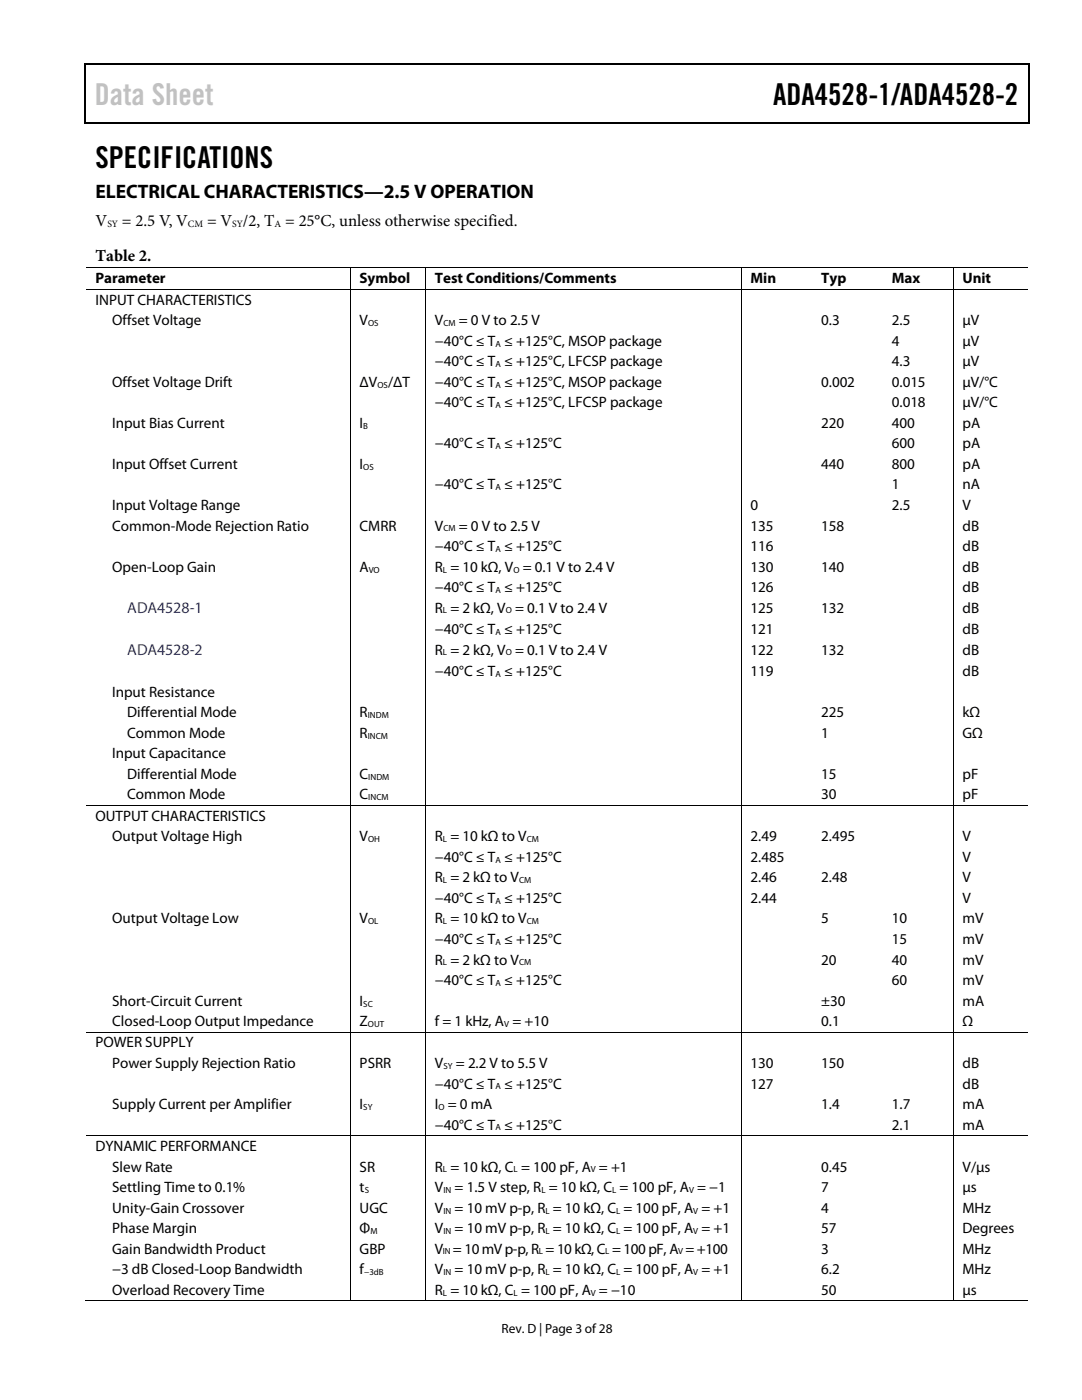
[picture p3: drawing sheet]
<svg xmlns="http://www.w3.org/2000/svg" width="216mm" height="279mm" viewBox="0 0 216 279" stroke-linecap="round" stroke-linejoin="round" font-family="sans-serif">
<defs><g id="words">
<text font-size="6" fill="#c1c1c1" x="18.9" y="20.9">Data Sheet</text>
<g font-size="6">
<text x="154.3" y="20.9">ADA4528-1/ADA4528-2</text>
<text x="19" y="33.6">SPECIFICATIONS</text>
</g>
<text font-size="3.9" x="19" y="39.6">ELECTRICAL CHARACTERISTICS—2.5 V OPERATION</text>
<g font-size="3.3">
<text x="19" y="45">V</text>
<text x="24.3" y="45">= 2.5 V, V</text>
<text x="41.3" y="45">= V /2, T = 25°C, unless otherwise specified.</text>
<text x="19.1" y="52.2">Table 2.</text>
</g>
<g font-size="3.2" fill="#00f">
<text x="25.4" y="122.4">ADA4528-1</text>
<text x="25.4" y="130.8">ADA4528-2</text>
</g>
<g font-size="3">
<text x="19" y="56.5">Parameter</text>
<text x="71.8" y="56.5">Symbol</text>
<text x="86.8" y="56.5">Test Conditions/Comments</text>
<text x="149.8" y="56.5">Min</text>
<text x="163.9" y="56.5">Typ</text>
<text x="178" y="56.5">Max</text>
<text x="192.1" y="56.5">Unit</text>
<text x="19" y="60.8">INPUT CHARACTERISTICS</text>
<text x="22.4" y="64.9">Offset Voltage</text>
<text x="71.8" y="64.9">V</text>
<text x="86.8" y="64.9">V</text>
<text x="91.6" y="64.9">= 0 V to 2.5 V</text>
<text x="163.9" y="64.9">0.3</text>
<text x="178" y="64.9">2.5</text>
<text x="192.1" y="64.9">μV</text>
<text x="86.8" y="69">−40°C ≤ T ≤ +125°C, MSOP package</text>
<text x="178" y="69">4</text>
<text x="192.1" y="69">μV</text>
<text x="22.4" y="77.2">Offset Voltage Drift</text>
<text x="71.8" y="77.2">ΔV</text>
<text x="77.4" y="77.2">/ΔT</text>
<text x="86.8" y="77.2">−40°C ≤ T ≤ +125°C, MSOP package</text>
<text x="86.8" y="73.1">−40°C ≤ T ≤ +125°C, LFCSP package</text>
<text x="163.9" y="77.2">0.002</text>
<text x="178" y="73.1">4.3</text>
<text x="178" y="77.2">0.015</text>
<text x="192.1" y="73.1">μV</text>
<text x="192.1" y="77.2">μV/°C</text>
<text x="86.8" y="81.3">−40°C ≤ T ≤ +125°C, LFCSP package</text>
<text x="178" y="81.3">0.018</text>
<text x="192.1" y="81.3">μV/°C</text>
<text x="22.4" y="85.4">Input Bias Current</text>
<text x="71.8" y="85.4">I</text>
<text x="86.8" y="89.5">−40°C ≤ T ≤ +125°C</text>
<text x="163.9" y="85.4">220</text>
<text x="178" y="89.5">600</text>
<text x="178" y="85.4">400</text>
<text x="192.1" y="89.5">pA</text>
<text x="192.1" y="85.4">pA</text>
<text x="22.4" y="93.6">Input Offset Current</text>
<text x="71.8" y="93.6">I</text>
<text x="163.9" y="93.6">440</text>
<text x="178" y="93.6">800</text>
<text x="192.1" y="93.6">pA</text>
<text x="22.4" y="101.8">Input Voltage Range</text>
<text x="86.8" y="97.7">−40°C ≤ T ≤ +125°C</text>
<text x="149.8" y="101.8">0</text>
<text x="178" y="97.7">1</text>
<text x="178" y="101.8">2.5</text>
<text x="192.1" y="97.7">nA</text>
<text x="192.1" y="101.8">V</text>
<text x="22.4" y="105.9">Common-Mode Rejection Ratio</text>
<text x="71.8" y="105.9">CMRR</text>
<text x="86.8" y="105.9">V</text>
<text x="91.6" y="105.9">= 0 V to 2.5 V</text>
<text x="149.8" y="105.9">135</text>
<text x="163.9" y="105.9">158</text>
<text x="192.1" y="105.9">dB</text>
<text x="86.8" y="110">−40°C ≤ T ≤ +125°C</text>
<text x="149.8" y="110">116</text>
<text x="192.1" y="110">dB</text>
<text x="22.4" y="114.1">Open-Loop Gain</text>
<text x="71.8" y="114.1">A</text>
<text x="86.8" y="114.1">R = 10 kΩ, V = 0.1 V to 2.4 V</text>
<text x="86.8" y="118.2">−40°C ≤ T ≤ +125°C</text>
<text x="149.8" y="118.2">126</text>
<text x="149.8" y="114.1">130</text>
<text x="163.9" y="114.1">140</text>
<text x="192.1" y="118.2">dB</text>
<text x="192.1" y="114.1">dB</text>
<text x="86.8" y="122.3">R = 2 kΩ, V = 0.1 V to 2.4 V</text>
<text x="149.8" y="122.3">125</text>
<text x="163.9" y="122.3">132</text>
<text x="192.1" y="122.3">dB</text>
<text x="86.8" y="130.6">R = 2 kΩ, V = 0.1 V to 2.4 V</text>
<text x="86.8" y="126.6">−40°C ≤ T ≤ +125°C</text>
<text x="149.8" y="126.6">121</text>
<text x="149.8" y="130.6">122</text>
<text x="163.9" y="130.6">132</text>
<text x="192.1" y="126.6">dB</text>
<text x="192.1" y="130.6">dB</text>
<text x="86.8" y="135">−40°C ≤ T ≤ +125°C</text>
<text x="149.8" y="135">119</text>
<text x="192.1" y="135">dB</text>
<text x="22.4" y="139.1">Input Resistance</text>
<text x="25.4" y="143.1">Differential Mode</text>
<text x="71.8" y="143.1">R</text>
<text x="163.9" y="143.1">225</text>
<text x="192.1" y="143.1">kΩ</text>
<text x="25.4" y="147.2">Common Mode</text>
<text x="71.8" y="147.2">R</text>
<text x="163.9" y="147.2">1</text>
<text x="192.1" y="147.2">GΩ</text>
<text x="22.4" y="151.3">Input Capacitance</text>
<text x="25.4" y="155.4">Differential Mode</text>
<text x="71.8" y="155.4">C</text>
<text x="163.9" y="155.4">15</text>
<text x="192.1" y="155.4">pF</text>
<text x="25.4" y="159.6">Common Mode</text>
<text x="71.8" y="159.6">C</text>
<text x="163.9" y="159.6">30</text>
<text x="192.1" y="159.6">pF</text>
<text x="19" y="163.8">OUTPUT CHARACTERISTICS</text>
<text x="22.4" y="167.9">Output Voltage High</text>
<text x="71.8" y="167.9">V</text>
<text x="86.8" y="167.9">R = 10 kΩ to V</text>
<text x="149.8" y="167.9">2.49</text>
<text x="163.9" y="167.9">2.495</text>
<text x="192.1" y="167.9">V</text>
<text x="86.8" y="172">−40°C ≤ T ≤ +125°C</text>
<text x="149.8" y="172">2.485</text>
<text x="192.1" y="172">V</text>
<text x="86.8" y="176.1">R = 2 kΩ to V</text>
<text x="149.8" y="176.1">2.46</text>
<text x="163.9" y="176.1">2.48</text>
<text x="192.1" y="176.1">V</text>
<text x="22.4" y="184.3">Output Voltage Low</text>
<text x="71.8" y="184.3">V</text>
<text x="86.8" y="184.3">R = 10 kΩ to V</text>
<text x="86.8" y="180.2">−40°C ≤ T ≤ +125°C</text>
<text x="149.8" y="180.2">2.44</text>
<text x="163.9" y="184.3">5</text>
<text x="178" y="184.3">10</text>
<text x="192.1" y="180.2">V</text>
<text x="192.1" y="184.3">mV</text>
<text x="86.8" y="188.4">−40°C ≤ T ≤ +125°C</text>
<text x="178" y="188.4">15</text>
<text x="192.1" y="188.4">mV</text>
<text x="86.8" y="192.5">R = 2 kΩ to V</text>
<text x="86.8" y="196.6">−40°C ≤ T ≤ +125°C</text>
<text x="163.9" y="192.5">20</text>
<text x="178" y="196.6">60</text>
<text x="178" y="192.5">40</text>
<text x="192.1" y="196.6">mV</text>
<text x="192.1" y="192.5">mV</text>
<text x="22.4" y="200.7">Short-Circuit Current</text>
<text x="71.8" y="200.7">I</text>
<text x="163.9" y="200.7">±30</text>
<text x="192.1" y="200.7">mA</text>
<text x="19" y="209">POWER SUPPLY</text>
<text x="22.4" y="204.8">Closed-Loop Output Impedance</text>
<text x="71.8" y="204.8">Z</text>
<text x="86.8" y="204.8">f = 1 kHz, A = +10</text>
<text x="163.9" y="204.8">0.1</text>
<text x="192.1" y="204.8">Ω</text>
<text x="22.4" y="213.1">Power Supply Rejection Ratio</text>
<text x="71.8" y="213.1">PSRR</text>
<text x="86.8" y="213.1">V</text>
<text x="91" y="213.1">= 2.2 V to 5.5 V</text>
<text x="149.8" y="213.1">130</text>
<text x="163.9" y="213.1">150</text>
<text x="192.1" y="213.1">dB</text>
<text x="22.4" y="221.4">Supply Current per Amplifier</text>
<text x="71.8" y="221.4">I</text>
<text x="86.8" y="221.4">I = 0 mA</text>
<text x="86.8" y="217.3">−40°C ≤ T ≤ +125°C</text>
<text x="149.8" y="217.3">127</text>
<text x="163.9" y="221.4">1.4</text>
<text x="178" y="221.4">1.7</text>
<text x="192.1" y="217.3">dB</text>
<text x="192.1" y="221.4">mA</text>
<text x="86.8" y="225.4">−40°C ≤ T ≤ +125°C</text>
<text x="178" y="225.4">2.1</text>
<text x="192.1" y="225.4">mA</text>
<text x="19" y="229.7">DYNAMIC PERFORMANCE</text>
<text x="22.4" y="233.8">Slew Rate</text>
<text x="71.8" y="233.8">SR</text>
<text x="86.8" y="233.8">R = 10 kΩ, C = 100 pF, A = +1</text>
<text x="163.9" y="233.8">0.45</text>
<text x="192.1" y="233.8">V/μs</text>
<text x="22.4" y="237.9">Settling Time to 0.1%</text>
<text x="71.8" y="237.9">t</text>
<text x="86.8" y="237.9">V</text>
<text x="90.7" y="237.9">= 1.5 V step, R = 10 kΩ, C = 100 pF, A = −1</text>
<text x="163.9" y="237.9">7</text>
<text x="192.1" y="237.9">µs</text>
<text x="22.4" y="242">Unity-Gain Crossover</text>
<text x="71.8" y="242">UGC</text>
<text x="86.8" y="242">V</text>
<text x="90.7" y="242">= 10 mV p-p, R = 10 kΩ, C = 100 pF, A = +1</text>
<text x="163.9" y="242">4</text>
<text x="192.1" y="242">MHz</text>
<text x="22.4" y="246.1">Phase Margin</text>
<text x="22.4" y="250.2">Gain Bandwidth Product</text>
<text x="71.8" y="250.2">GBP</text>
<text x="71.8" y="246.1">Φ</text>
<text x="86.8" y="250.2">V = 10 mV p-p, R = 10 kΩ, C = 100 pF, A = +100</text>
<text x="86.8" y="246.1">V</text>
<text x="90.7" y="246.1">= 10 mV p-p, R = 10 kΩ, C = 100 pF, A = +1</text>
<text x="163.9" y="246.1">57</text>
<text x="163.9" y="250.2">3</text>
<text x="192.1" y="246.1">Degrees</text>
<text x="192.1" y="250.2">MHz</text>
<text x="22.4" y="254.3">−3 dB Closed-Loop Bandwidth</text>
<text x="71.8" y="254.3">f</text>
<text x="86.8" y="254.3">V</text>
<text x="90.7" y="254.3">= 10 mV p-p, R = 10 kΩ, C = 100 pF, A = +1</text>
<text x="163.9" y="254.3">6.2</text>
<text x="192.1" y="254.3">MHz</text>
<text x="22.4" y="258.4">Overload Recovery Time</text>
<text x="86.8" y="258.4">R = 10 kΩ, C = 100 pF, A = −10</text>
<text x="163.9" y="258.4">50</text>
<text x="192.1" y="258.4">μs</text>
</g>
<text font-size="2.7" x="100.1" y="266">Rev. D | Page 3 of28</text>
<g font-size="1.9">
<text x="21.4" y="45.2">SY</text>
<text x="37.5" y="45.2">CM</text>
<text x="46.4" y="45.2">SY</text>
<text x="54.8" y="45.2">A</text>
</g>
<g font-size="1.8">
<text x="73.4" y="65.1">OS</text>
<text x="88.5" y="65.1">CM</text>
<text x="98.8" y="69.2">A</text>
<text x="75.3" y="77.4">OS</text>
<text x="98.8" y="73.3">A</text>
<text x="98.8" y="77.4">A</text>
<text x="98.8" y="81.4">A</text>
<text x="72.5" y="85.6">B</text>
<text x="98.8" y="89.7">A</text>
<text x="72.5" y="93.8">OS</text>
<text x="98.8" y="97.8">A</text>
<text x="88.5" y="106">CM</text>
<text x="98.8" y="110.2">A</text>
<text x="73.6" y="114.3">VO</text>
<text x="88.4" y="114.3">L</text>
<text x="98.8" y="118.3">A</text>
<text x="102.4" y="114.3">O</text>
<text x="88.4" y="122.4">L</text>
<text x="100.9" y="122.4">O</text>
<text x="88.4" y="130.8">L</text>
<text x="98.8" y="126.7">A</text>
<text x="100.9" y="130.8">O</text>
<text x="98.8" y="135.1">A</text>
<text x="73.4" y="143.3">INDM</text>
<text x="73.4" y="147.4">INCM</text>
<text x="73.5" y="155.6">INDM</text>
<text x="73.5" y="159.7">INCM</text>
<text x="73.4" y="168.1">OH</text>
<text x="88.4" y="168.1">L</text>
<text x="98.8" y="172.2">A</text>
<text x="105.1" y="168.1">CM</text>
<text x="88.4" y="176.3">L</text>
<text x="103.6" y="176.3">CM</text>
<text x="73.4" y="184.4">OL</text>
<text x="88.4" y="184.4">L</text>
<text x="98.8" y="180.4">A</text>
<text x="105.1" y="184.4">CM</text>
<text x="98.8" y="188.6">A</text>
<text x="88.4" y="192.7">L</text>
<text x="98.8" y="196.8">A</text>
<text x="103.6" y="192.7">CM</text>
<text x="72.5" y="200.9">SC</text>
<text x="73.4" y="204.9">OUT</text>
<text x="100.6" y="204.9">V</text>
<text x="88.5" y="213.3">SY</text>
<text x="72.5" y="221.5">SY</text>
<text x="87.5" y="221.5">O</text>
<text x="98.8" y="217.4">A</text>
<text x="98.8" y="225.6">A</text>
<text x="88.4" y="234">L</text>
<text x="102.5" y="234">L</text>
<text x="117.9" y="234">V</text>
<text x="72.8" y="238.1">S</text>
<text x="88.5" y="238.1">IN</text>
<text x="108" y="238.1">L</text>
<text x="122.1" y="238.1">L</text>
<text x="137.5" y="238.1">V</text>
<text x="88.5" y="242.2">IN</text>
<text x="108.8" y="242.2">L</text>
<text x="122.9" y="242.2">L</text>
<text x="138.3" y="242.2">V</text>
<text x="73.9" y="246.3">M</text>
<text x="88.4" y="250.4">IN</text>
<text x="88.5" y="246.3">IN</text>
<text x="107.5" y="250.4">L</text>
<text x="108.8" y="246.3">L</text>
<text x="120.8" y="250.4">L</text>
<text x="122.9" y="246.3">L</text>
<text x="135.3" y="250.4">V</text>
<text x="138.3" y="246.3">V</text>
<text x="72.6" y="254.5">−3dB</text>
<text x="88.5" y="254.5">IN</text>
<text x="108.8" y="254.5">L</text>
<text x="122.9" y="254.5">L</text>
<text x="138.3" y="254.5">V</text>
<text x="88.4" y="258.6">L</text>
<text x="102.5" y="258.6">L</text>
<text x="117.9" y="258.6">V</text>
</g>
</g></defs>
<g fill="#000">
<path d="M16.9 12.7h.2v1h-.2zM16.9 12.7h.2v.3h-.2zM82.5 12.7h.3v.3h-.3zM205.1 12.7h.3v1h-.3zM205.1 12.7h.3v.3h-.3zM16.9 24.4h.2v.2h-.2zM82.3 24.4h.2v.2h-.2zM205.1 24.4h.3v.2h-.3zM69.8 53.3h.1v.2h-.1zM69.8 57.7h.1v.1h-.1zM84.8 53.3h.2v.2h-.2zM84.8 57.7h.2v.1h-.2z"/>
<path d="M147.8 53.3h.2v.2h-.2zM147.8 57.7h.2v.1h-.2zM162 53.3h.1v.2h-.1zM162 57.7h.1v.1h-.1zM176.1 53.3h.1v.2h-.1zM176.1 57.7h.1v.1h-.1zM190.1 53.3h.1v.2h-.1zM190.1 57.7h.1v.1h-.1zM69.8 160.7h.1v.1h-.1zM84.8 160.7h.2v.1h-.2zM147.8 160.7h.2v.1h-.2zM162 160.7h.1v.1h-.1z"/>
<path d="M176.1 160.7h.1v.1h-.1zM190.1 160.7h.1v.1h-.1zM69.8 205.9h.1v.2h-.1zM84.8 205.9h.2v.2h-.2zM147.8 205.9h.2v.2h-.2zM162 205.9h.1v.2h-.1zM176.1 205.9h.1v.2h-.1zM190.1 205.9h.1v.2h-.1zM69.8 226.6h.1v.1h-.1zM84.8 226.6h.2v.1h-.2zM147.8 226.6h.2v.1h-.2zM162 226.6h.1v.1h-.1z"/>
<path d="M176.1 226.6h.1v.1h-.1zM190.1 226.6h.1v.1h-.1zM69.8 259.5h.1v.2h-.1zM84.8 259.5h.2v.2h-.2zM147.8 259.5h.2v.2h-.2zM161.7 259.5h.2v.2h-.2zM175.8 259.5h.2v.2h-.2zM190.1 259.5h.1v.2h-.1z"/>
</g>
<path d="M17 13.7v10.7M17.1 12.8h65.4M82.8 12.8h122.3M205.2 13.7v10.7M17.1 24.5h188" fill="none" stroke="#000" stroke-width=".25"/>
<g fill="none" stroke="#000" stroke-width=".2">
<path d="M17.1 53.4h52.7M17.1 57.7h52.7M69.9 53.5v4.2M69.9 57.8v102.9M69.9 53.4h14.9M69.9 57.7h14.9M84.9 53.5v4.2M84.9 57.8v102.9M85 53.4h62.8M85 57.7h62.8M147.9 53.5v4.2M147.9 57.8v102.9"/>
<path d="M148 53.4h14M148 57.7h14M162.1 53.4h14M162.1 57.7h14M176.2 53.4h13.9M176.2 57.7h13.9M190.2 53.5v4.2M190.2 57.8v102.9M190.2 53.4h14.9M190.2 57.7h14.9M17.1 160.7h52.7M69.9 160.8v45.1"/>
<path d="M69.9 160.7h14.9M84.9 160.8v45.1M85 160.7h62.8M147.9 160.8v45.1M148 160.7h14M162.1 160.7h14M176.2 160.7h13.9M190.2 160.8v45.1M190.2 160.7h14.9M17.1 206h52.7M69.9 206.1v20.5M69.9 206h14.9"/>
<path d="M84.9 206.1v20.5M85 206h62.8M147.9 206.1v20.5M148 206h14M162.1 206h14M176.2 206h13.9M190.2 206.1v20.5M190.2 206h14.9M17.1 226.7h52.7M69.9 226.7v32.8M69.9 226.7h14.9M84.9 226.7v32.8"/>
<path d="M85 226.7h62.8M147.9 226.7v32.8M148 226.7h14M162.1 226.7h14M176.2 226.7h13.9M190.2 226.7v32.8M190.2 226.7h14.9M16.9 259.6h52.9M69.9 259.6h14.9M85 259.6h62.8M148 259.6h42.1M190.2 259.6h14.9"/>
</g>
<use href="#words"/>
</svg>
